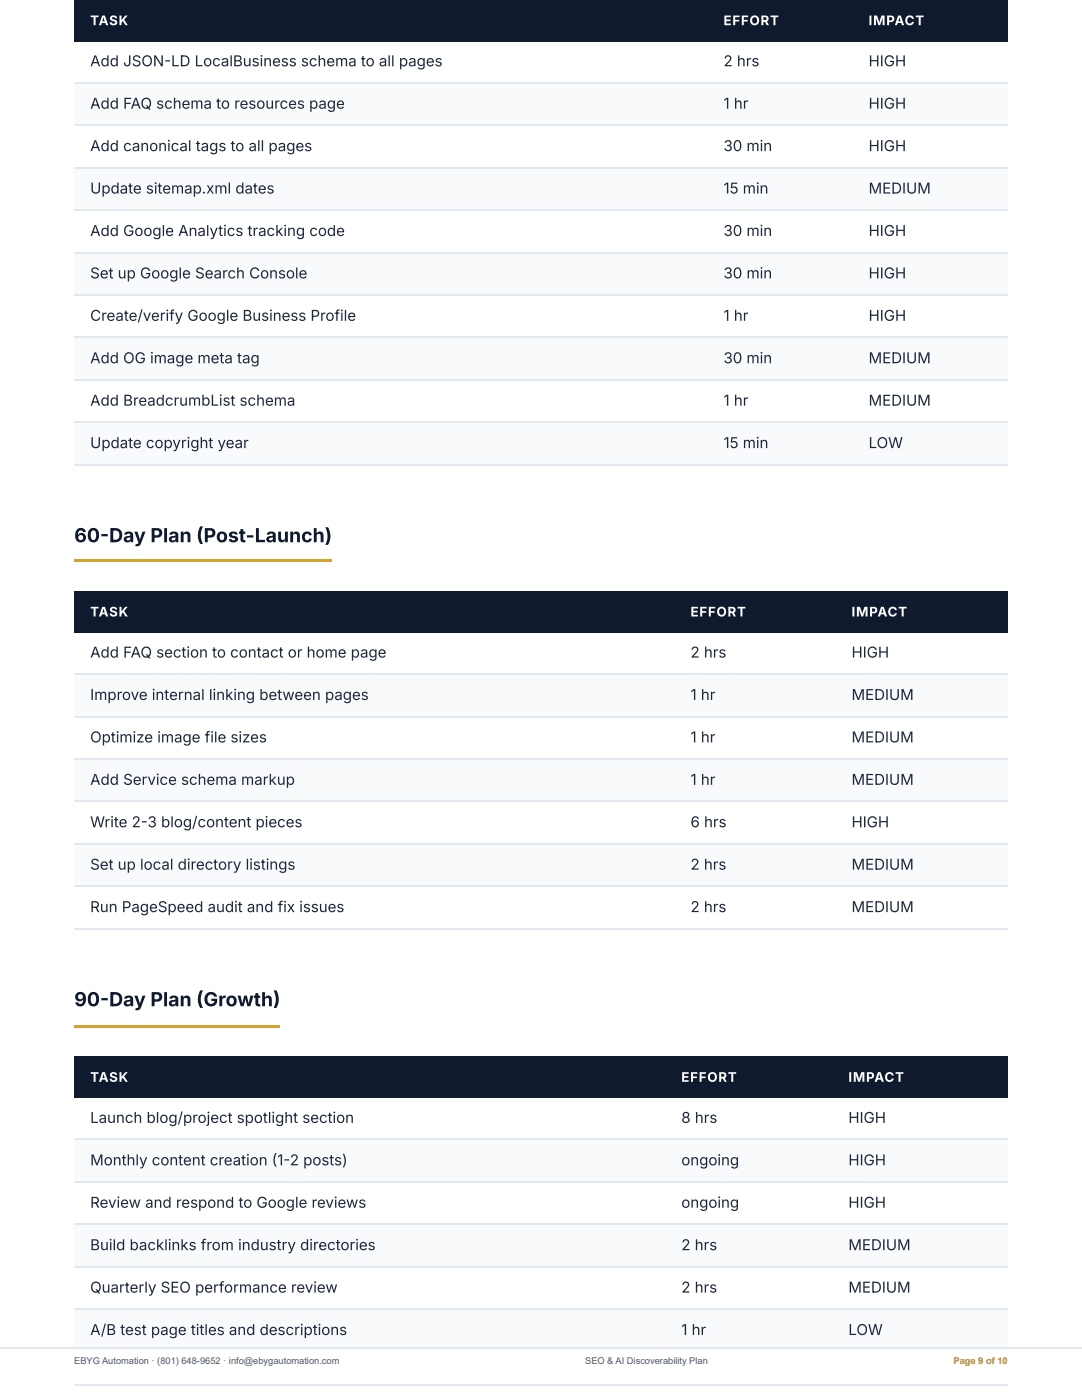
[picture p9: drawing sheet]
<svg xmlns="http://www.w3.org/2000/svg" width="216mm" height="279mm" viewBox="0 0 216 279" stroke-linecap="round" stroke-linejoin="round" font-family="sans-serif">
<defs><g id="words">
<g font-size="3.9" fill="#0f1a2e">
<text x="14.8" y="108.2">60-Day Plan (Post-Launch)</text>
<text x="14.8" y="200.8">90-Day Plan (Growth)</text>
</g>
<g font-size="3" fill="#1e293b">
<text x="18" y="13.2">Add JSON-LD LocalBusiness schema to all pages</text>
<text x="144.4" y="13.2">2 hrs</text>
<text x="173.3" y="13.2">HIGH</text>
<text x="18" y="21.7">Add FAQ schema to resources page</text>
<text x="144.4" y="21.7">1 hr</text>
<text x="173.3" y="21.7">HIGH</text>
<text x="18" y="30.2">Add canonical tags to all pages</text>
<text x="144.4" y="30.2">30 min</text>
<text x="173.3" y="30.2">HIGH</text>
<text x="18" y="38.6">Update sitemap.xml dates</text>
<text x="144.4" y="38.6">15 min</text>
<text x="173.3" y="38.6">MEDIUM</text>
<text x="18" y="47.1">Add Google Analytics tracking code</text>
<text x="144.4" y="47.1">30 min</text>
<text x="173.3" y="47.1">HIGH</text>
<text x="18" y="55.6">Set up Google Search Console</text>
<text x="144.4" y="55.6">30 min</text>
<text x="173.3" y="55.6">HIGH</text>
<text x="18" y="64">Create/verify Google Business Profile</text>
<text x="144.4" y="64">1 hr</text>
<text x="173.3" y="64">HIGH</text>
<text x="18" y="72.5">Add OG image meta tag</text>
<text x="144.4" y="72.5">30 min</text>
<text x="173.3" y="72.5">MEDIUM</text>
<text x="18" y="81">Add BreadcrumbList schema</text>
<text x="144.4" y="81">1 hr</text>
<text x="173.3" y="81">MEDIUM</text>
<text x="18" y="89.4">Update copyright year</text>
<text x="144.4" y="89.4">15 min</text>
<text x="173.3" y="89.4">LOW</text>
<text x="18" y="131.2">Add FAQ section to contact or home page</text>
<text x="137.8" y="131.2">2 hrs</text>
<text x="169.9" y="131.2">HIGH</text>
<text x="18" y="139.7">Improve internal linking between pages</text>
<text x="137.8" y="139.7">1 hr</text>
<text x="169.9" y="139.7">MEDIUM</text>
<text x="18" y="148.2">Optimize image file sizes</text>
<text x="137.8" y="148.2">1 hr</text>
<text x="169.9" y="148.2">MEDIUM</text>
<text x="18" y="156.6">Add Service schema markup</text>
<text x="137.8" y="156.6">1 hr</text>
<text x="169.9" y="156.6">MEDIUM</text>
<text x="18" y="165.1">Write 2-3 blog/content pieces</text>
<text x="137.8" y="165.1">6 hrs</text>
<text x="169.9" y="165.1">HIGH</text>
<text x="18" y="173.6">Set up local directory listings</text>
<text x="137.8" y="173.6">2 hrs</text>
<text x="169.9" y="173.6">MEDIUM</text>
<text x="18" y="182">Run PageSpeed audit and fix issues</text>
<text x="137.8" y="182">2 hrs</text>
<text x="169.9" y="182">MEDIUM</text>
<text x="18" y="224.1">Launch blog/project spotlight section</text>
<text x="135.9" y="224.1">8 hrs</text>
<text x="169.3" y="224.1">HIGH</text>
<text x="18" y="232.6">Monthly content creation (1-2 posts)</text>
<text x="135.9" y="232.6">ongoing</text>
<text x="169.3" y="232.6">HIGH</text>
<text x="18" y="241">Review and respond to Google reviews</text>
<text x="135.9" y="241">ongoing</text>
<text x="169.3" y="241">HIGH</text>
<text x="18" y="249.5">Build backlinks from industry directories</text>
<text x="135.9" y="249.5">2 hrs</text>
<text x="169.3" y="249.5">MEDIUM</text>
<text x="18" y="258">Quarterly SEO performance review</text>
<text x="135.9" y="258">2 hrs</text>
<text x="169.3" y="258">MEDIUM</text>
<text x="18" y="266.4">A/B test page titles and descriptions</text>
<text x="135.9" y="266.4">1 hr</text>
<text x="169.3" y="266.4">LOW</text>
</g>
<g font-size="2.6" fill="#fff">
<text x="18" y="5">TASK</text>
<text x="144.4" y="5">EFFORT</text>
<text x="173.3" y="5">IMPACT</text>
<text x="18" y="123">TASK</text>
<text x="137.8" y="123">EFFORT</text>
<text x="169.9" y="123">IMPACT</text>
<text x="18" y="215.9">TASK</text>
<text x="135.9" y="215.9">EFFORT</text>
<text x="169.3" y="215.9">IMPACT</text>
</g>
<g font-size="1.9" fill="#505864">
<text x="14.8" y="272.3">EBYG Automation · (801) 648-9652 · info@ebygautomation.com</text>
<text x="116.8" y="272.3">SEO &amp; AI Discoverability Plan</text>
</g>
<text font-size="1.9" fill="#a37b1e" x="190.3" y="272.3">Page 9 of 10</text>
</g></defs>
<g fill="#0f1a2e">
<path d="M14.8 0h126.5v8.2h-126.5z"/>
<path d="M141.3 0h28.8v8.2h-28.8z"/>
<path d="M170.1 0h31v8.2h-31z"/>
</g>
<g fill="#f8fafc">
<path d="M14.8 16.4h126.5v8.5h-126.5z"/>
<path d="M141.3 16.4h28.8v8.5h-28.8z"/>
<path d="M170.1 16.4h31v8.5h-31z"/>
<path d="M14.8 33.3h126.5v8.5h-126.5z"/>
<path d="M141.3 33.3h28.8v8.5h-28.8z"/>
<path d="M170.1 33.3h31v8.5h-31z"/>
<path d="M14.8 50.3h126.5v8.4h-126.5z"/>
<path d="M141.3 50.3h28.8v8.4h-28.8z"/>
<path d="M170.1 50.3h31v8.4h-31z"/>
<path d="M14.8 67.2h126.5v8.5h-126.5z"/>
<path d="M141.3 67.2h28.8v8.5h-28.8z"/>
<path d="M170.1 67.2h31v8.5h-31z"/>
<path d="M14.8 84.1h126.5v8.5h-126.5z"/>
<path d="M141.3 84.1h28.8v8.5h-28.8z"/>
<path d="M170.1 84.1h31v8.5h-31z"/>
</g>
<path d="M14.8 16.5h186.3M14.8 25h186.3M14.8 33.5h186.3M14.8 41.9h186.3M14.8 50.4h186.3M14.8 58.9h186.3M14.8 67.3h186.3M14.8 75.8h186.3M14.8 84.3h186.3M14.8 92.7h186.3" fill="none" stroke="#e2e8f0" stroke-width=".26"/>
<g fill="#0f1a2e">
<path d="M14.8 118h119.9v8.2h-119.9z"/>
<path d="M134.7 118h32v8.2h-32z"/>
<path d="M166.7 118h34.4v8.2h-34.4z"/>
</g>
<g fill="#f8fafc">
<path d="M14.8 134.7h119.9v8.4h-119.9z"/>
<path d="M134.7 134.7h32v8.4h-32z"/>
<path d="M166.7 134.7h34.4v8.4h-34.4z"/>
<path d="M14.8 151.6h119.9v8.5h-119.9z"/>
<path d="M134.7 151.6h32v8.5h-32z"/>
<path d="M166.7 151.6h34.4v8.5h-34.4z"/>
<path d="M14.8 168.5h119.9v8.5h-119.9z"/>
<path d="M134.7 168.5h32v8.5h-32z"/>
<path d="M166.7 168.5h34.4v8.5h-34.4z"/>
</g>
<path d="M14.8 134.5h186.3M14.8 143h186.3M14.8 151.5h186.3M14.8 159.9h186.3M14.8 168.4h186.3M14.8 176.9h186.3M14.8 185.3h186.3" fill="none" stroke="#e2e8f0" stroke-width=".26"/>
<g fill="#0f1a2e">
<path d="M14.8 210.9h118v8.2h-118z"/>
<path d="M132.8 210.9h33.4v8.2h-33.4z"/>
<path d="M166.2 210.9h34.9v8.2h-34.9z"/>
</g>
<g fill="#f8fafc">
<path d="M14.8 227.3h118v8.4h-118z"/>
<path d="M132.8 227.3h33.4v8.4h-33.4z"/>
<path d="M166.2 227.3h34.9v8.4h-34.9z"/>
<path d="M14.8 244.2h118v8.5h-118z"/>
<path d="M132.8 244.2h33.4v8.5h-33.4z"/>
<path d="M166.2 244.2h34.9v8.5h-34.9z"/>
<path d="M14.8 261.1h118v8.5h-118z"/>
<path d="M132.8 261.1h33.4v8.5h-33.4z"/>
<path d="M166.2 261.1h34.9v8.5h-34.9z"/>
</g>
<path d="M14.8 227.4h186.3M14.8 235.9h186.3M14.8 244.3h186.3M14.8 252.8h186.3M14.8 261.3h186.3M14.8 269.7h186.3M14.8 276.4h186.3" fill="none" stroke="#e2e8f0" stroke-width=".26"/>
<g fill="#d4a030">
<path d="M14.8 111.7h51.3v.5h-51.3z"/>
<path d="M14.8 204.5h41v.6h-41z"/>
</g>
<path d="M0 268.8h215.9v5.3h-215.9z" fill="#fff"/>
<path d="M0 268.9h215.9" fill="none" stroke="#e2e8f0" stroke-width=".26"/>
<use href="#words"/>
</svg>
